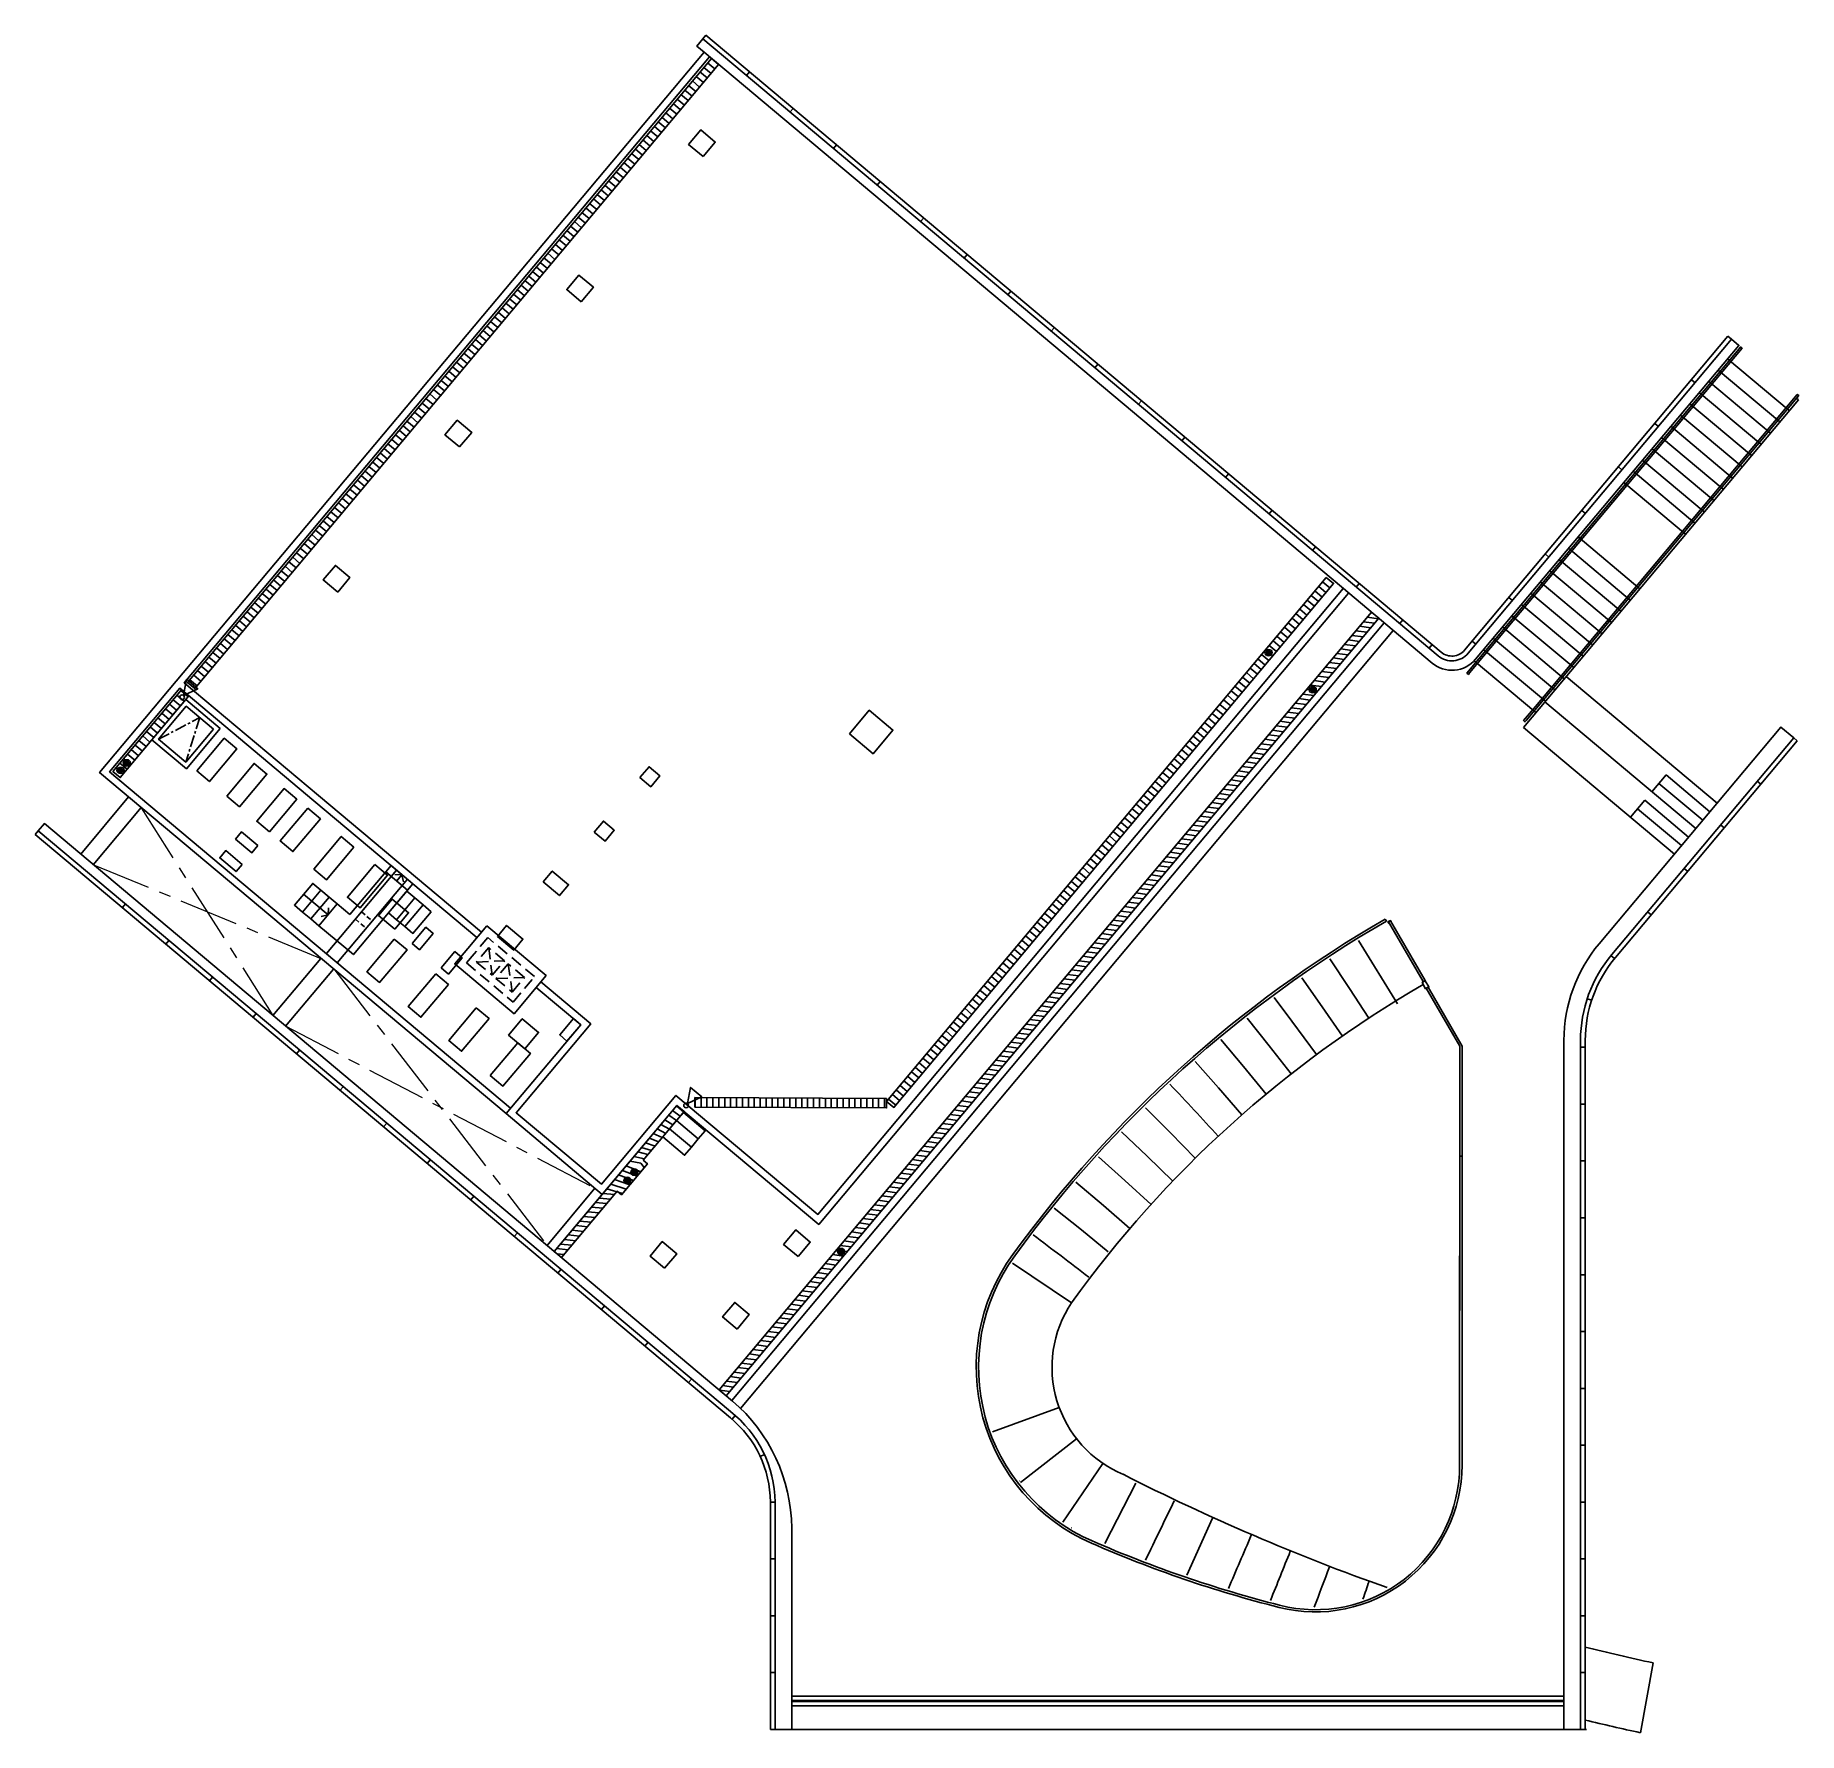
# Model space of a CAD drawing. Header units: millimetres. Extents: x 834154781 to 834285941, y 817892611 to 817980328.
# Drawn here: x 834220865 to 834258089, y 817907406 to 817943238 of the extents above; entities that cross this region are included whole.
import ezdxf

# ---------------------------------------------------------------- set-up
doc = ezdxf.new("R2010")
doc.units = ezdxf.units.MM
doc.header["$LTSCALE"] = 1000
doc.header["$MEASUREMENT"] = 0
for name, pattern in [('CENTER', [2, 1.25, -0.25, 0.25, -0.25]), ('DASHED2', [0.375, 0.25, -0.125]), ('HIDDEN', [0.375, 0.25, -0.125])]:
    doc.linetypes.add(name, pattern=pattern)
for name, color, linetype in [('E6', 6, 'Continuous'), ('VPA220_Wall-Conc', 3, 'Continuous'), ('VPA240_curb', 1, 'Continuous'), ('VPA240_Stair Ramp', 1, 'Continuous'), ('VPA248_Cat Ladder', 7, 'Continuous'), ('VPA315_Door', 1, 'Continuous'), ('VPA342_Handrail', 4, 'Continuous'), ('VPA47A_Ext. Cladding', 6, 'Continuous'), ('VPA47B_Ext Cladding', 6, 'Continuous'), ('VPA520_Drainage', 8, 'Continuous'), ('VPA802_Contour', 8, 'Continuous'), ('VPA914_Boundary', 2, 'Continuous')]:
    doc.layers.add(name, color=color, linetype=linetype)
doc.layers.add('VPA334 Void Area', color=9, linetype='HIDDEN', lineweight=9)
doc.layers.add('VPA520 Drainage', color=1, linetype='Continuous', lineweight=13)

# ---------------------------------------------------------------- blocks, each defined once
blk = doc.blocks.new('PIPE')
at = {"layer": 'VPA520 Drainage'}
for p, q in [((10.53633145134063, 950.2400650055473), (11.96629427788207, 951.6700269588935)), ((10.65971647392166, 949.6058374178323), (12.60052186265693, 951.5466417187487)), ((10.96720788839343, 949.1557160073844), (13.05064305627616, 951.2391503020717)), ((11.41732886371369, 948.8482245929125), (13.35813425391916, 950.789028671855)), ((12.05155644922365, 948.7248391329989), (13.4815194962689, 950.1548013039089))]:
    blk.add_line(p, q, dxfattribs=at)
for radius in [2.008923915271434, 1.473210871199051]:
    blk.add_circle((12.00892554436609, 950.1974327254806), radius, dxfattribs=at)
blk = doc.blocks.new('A$C4F567646')
at = {"layer": 'VPA520_Drainage'}
h = blk.add_hatch(dxfattribs=at)
h.set_pattern_fill('ANSI31', color=256, scale=999.9999999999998, angle=175.0000000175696, style=0)
h.set_pattern_definition([(180, (150.0000005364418, -1374.999999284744), (-7.105427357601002e-14, -125), [])])
edge = h.paths.add_edge_path()
edge.add_line((350.0000004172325, -1493.718053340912), (466.4023017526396, -1493.718053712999))
edge.add_line((466.4023017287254, -1493.718053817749), (466.4022967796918, -2346.067323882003))
edge.add_line((466.4022967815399, -2346.067323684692), (350.0000005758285, -2346.06732367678))
edge.add_line((350.0000004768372, -2346.067323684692), (350.0000005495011, -4174.998781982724))
edge.add_line((350.0000006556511, -4174.998782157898), (150.0000012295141, -4174.998782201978))
edge.add_line((150.0000011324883, -4174.998782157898), (150.0000005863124, -150.0000000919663))
edge.add_line((150.0000006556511, -150), (350.0000004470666, -149.9999996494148))
edge.add_line((350.0000004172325, -149.9999997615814), (350.0000003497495, -1593.002946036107))

msp = doc.modelspace()

# ---------------------------------------------------------------- hatches: boundary and pattern name
at = {"layer": 'VPA520_Drainage'}
h = msp.add_hatch(dxfattribs=at)
h.set_pattern_fill('ANSI31', color=256, scale=999.9999999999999, angle=95, style=0)
h.set_pattern_definition([(140.0000000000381, (834226923.9236577, 817932836.1544421), (-80.34845121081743, -95.75555538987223), [])])
h.paths.add_polyline_path([(834235135.5354118, 817942750.9297802), (834235288.7443005, 817942622.3722587), (834224232.797443, 817929446.4078422), (834224079.5885133, 817929574.9653425)])
h = msp.add_hatch(dxfattribs=at)
h.set_pattern_fill('ANSI31', color=256, scale=999.9999999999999, angle=95, style=0)
h.set_pattern_definition([(140.0000000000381, (834237092.2317346, 817918527.5037223), (-80.34845121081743, -95.75555538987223), [])])
h.paths.add_polyline_path([(834248116.0392354, 817931793.7234359), (834248269.248124, 817931665.1659143), (834238988.1660769, 817920604.4030432), (834238834.9571887, 817920732.9605647)])
at = {"layer": 'VPA520_Drainage', "ltscale": 500}
h = msp.add_hatch(dxfattribs=at)
h.set_pattern_fill('ANSI31', color=256, scale=1000, angle=95, style=0)
h.set_pattern_definition([(140, (444.3057690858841, -372.8168022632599), (-80.34845121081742, -95.75555538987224), [])])
h.paths.add_polyline_path([(834235298.1605995, 817914646.1219754), (834249069.8838384, 817931058.623158), (834249223.0927272, 817930930.0656363), (834235451.3694956, 817914517.5644474)])
at = {"layer": 'VPA520_Drainage'}
h = msp.add_hatch(dxfattribs=at)
h.set_pattern_fill('ANSI31', color=256, scale=999.9999999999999, angle=95, style=0)
h.set_pattern_definition([(140.0000000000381, (834224079.5885266, 817929446.4078258), (-80.34845121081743, -95.75555538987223), [])])
h.paths.add_polyline_path([(834223951.0310056, 817929421.7564644), (834224104.2398943, 817929293.1989428), (834222657.9678178, 817927569.5989817), (834222504.758888, 817927698.1564821)])
h = msp.add_hatch(dxfattribs=at)
h.set_pattern_fill('ANSI31', color=256, scale=999.9999999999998, angle=45.00000001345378, style=0)
h.set_pattern_definition([(90.00000001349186, (834228542.3419609, 817920729.3959793), (-125, -2.935158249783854e-08), [])])
h.paths.add_polyline_path([(834238834.9571886, 817920794.8049122), (834238834.9571888, 817920594.8049124), (834234789.4289615, 817920612.0311631), (834234789.4289615, 817920812.0311626)])

# ---------------------------------------------------------------- linework, layer by layer
at = {"layer": 'E6'}
for points in [[(834228453.5550295, 817925524.7971063), (834228604.0488482, 817925517.412539), (834228637.4541465, 817925370.4873631)], [(834228604.0488482, 817925517.412539), (834228491.5607915, 817925383.354547)], [(834227045.5199448, 817924671.2513671), (834226528.4398103, 817925105.1328642)], [(834227052.9045266, 817924821.7448447), (834227045.5197804, 817924671.2511764), (834226898.5947833, 817924637.8457277)]]:
    msp.add_lwpolyline(points, dxfattribs=at)
at = {"layer": 'VPA220_Wall-Conc'}
msp.add_line((834253282.3576926, 817907475.0467802), (834253482.3576926, 817907475.0467801), dxfattribs=at)
for points in [[(834234982.3265301, 817942879.4872967), (834234829.1176417, 817943008.0448184), (834234957.6751636, 817943161.2537069), (834248669.8706919, 817931655.3554952), (834250477.7970371, 817930138.3251672, 0.4142138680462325), (834251111.7709599, 817930193.8002832), (834251401.0315067, 817930538.5087872), (834256671.8228306, 817936820.1267434), (834256825.0317189, 817936691.5692214), (834251264.9818445, 817930065.2451402, -0.4142196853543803), (834250349.2318451, 817929985.1227144), (834248434.0669525, 817931592.1368698)], [(834220928.8355818, 817926442.3343613), (834220928.8355818, 817926442.3343616), (834225525.1022397, 817922585.6087035), (834233491.9644443, 817915900.617563), (834233491.9644446, 817915900.6175634), (834235539.7532275, 817914184.4172035, -0.2288784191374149), (834236482.3336626, 817912275.0474063), (834236482.3576925, 817907475.0474063), (834236482.3576926, 817907475.0474062), (834236832.3576925, 817907475.0491585), (834236832.3364049, 817911726.7363709, 0.2168864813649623), (834235582.0930389, 817914407.8743998), (834235582.0930389, 817914407.8743999), (834235582.093039, 817914407.8744001), (834221057.3931197, 817926595.5426421), (834220928.835582, 817926442.3343616)]]:
    msp.add_lwpolyline(points, format="xyb", dxfattribs=at)
for points in [[(834234982.3265302, 817942879.4872968), (834222222.9924937, 817927673.5051011), (834230802.690276, 817920474.2839133)], [(834230283.0509149, 817924304.3719906), (834226842.9995956, 817927190.9177829), (834224009.1469364, 817929568.8025035), (834235097.2331967, 817942783.0691555)], [(834248434.0669525, 817931592.1368695), (834234982.3265301, 817942879.4872967)], [(834248587.2758365, 817931463.5793421), (834237402.7714312, 817918134.4060374), (834234407.5376595, 817920647.7055911), (834232832.7080164, 817918770.8967063), (834230802.6902423, 817920474.283873), (834232377.5198848, 817922351.0927567), (834231439.1154433, 817923138.5075774)], [(834248472.36917, 817931559.9974836), (834237384.2829062, 817918345.7308455), (834234389.0491345, 817920859.0303991), (834232814.2194914, 817918982.2215143), (834231014.0150502, 817920492.7723979), (834232588.8446928, 817922369.5812818), (834231535.5335854, 817923253.4142436)], [(834235451.3682148, 817914517.5634549), (834249223.0927272, 817930930.0656363)], [(834235566.2748814, 817914421.1453135), (834249337.9993937, 817930833.6474948)], [(834235566.2748814, 817914421.1453135), (834249337.9993937, 817930833.6474949)], [(834235751.6913241, 817914253.1850686), (834249529.5105046, 817930672.9505926)], [(834230186.6327728, 817924189.4653244), (834226746.5814542, 817927076.0111164), (834223912.728795, 817929453.895837), (834222434.317302, 817927691.9936266), (834230899.108417, 817920589.1905801)], [(834223951.0310173, 817929421.7564563), (834222504.7589047, 817927698.156468)], [(834228489.1423836, 817925613.8288826), (834227010.7309115, 817923851.9266853)], [(834228718.9557173, 817925420.9926006), (834227240.5442452, 817923659.0904033)], [(834253482.3576833, 817907475.0467801), (834253132.3576925, 817907475.0467801), (834253132.357693, 817922020.9286007)], [(834232679.4991276, 817918899.4542283), (834231667.1086683, 817917692.9342612)], [(834232832.7080163, 817918770.8967063), (834231820.317557, 817917564.3767393)], [(834253282.3576926, 817907475.0467801), (834236631.2623602, 817907475.0467801)]]:
    msp.add_lwpolyline(points, dxfattribs=at)
for points in [[(834234962.0315706, 817940677.296316), (834235219.1549667, 817940983.7070845), (834234912.7441984, 817941240.8304807), (834234655.620802, 817940934.419712)], [(834232390.8809541, 817937613.1186931), (834232648.0043501, 817937919.5294617), (834232341.5935816, 817938176.6528579), (834232084.4701854, 817937870.2420892)], [(834229819.7390515, 817934548.9514552), (834230076.8624476, 817934855.3622237), (834229770.4516789, 817935112.4856198), (834229513.328283, 817934806.0748512)], [(834227248.588435, 817931484.7738322), (834227505.7118312, 817931791.1846007), (834227199.3010627, 817932048.3079969), (834226942.1776663, 817931741.8972281)], [(834238051.2142035, 817928490.4488144), (834238469.0261499, 817928988.3777024), (834238966.9550377, 817928570.565756), (834238549.1430916, 817928072.6368681)], [(834233628.2239652, 817927567.5824127), (834233821.0602481, 817927797.3957456), (834234050.873581, 817927604.5594628), (834233858.0372982, 817927374.7461299)], [(834232664.0425507, 817926418.515748), (834232856.8788337, 817926648.329081), (834233086.6921666, 817926455.4927981), (834232893.8558836, 817926225.6794652)], [(834231584.9544697, 817925365.8672248), (834231777.7907526, 817925595.6805577), (834232122.510752, 817925306.4261334), (834231929.6744691, 817925076.6128005)], [(834230395.5387465, 817924438.4297669), (834229993.7964889, 817923959.6519922), (834229720.6117535, 817923634.0831047), (834230973.0944209, 817922583.1253544), (834231648.021421, 817923387.4720246)], [(834230620.7730552, 817924216.8005601), (834230813.609338, 817924446.613893), (834231158.3293375, 817924157.3594687), (834230965.4930546, 817923927.5461358)], [(834234147.4467188, 817917210.7306097), (834234404.5701152, 817917517.1413783), (834234098.1593467, 817917774.2647743), (834233841.0359503, 817917467.8540058)], [(834236965.1485621, 817917457.2830255), (834237222.2719582, 817917763.6937941), (834236915.8611897, 817918020.8171903), (834236658.7377933, 817917714.4064215)], [(834235679.5134908, 817915925.2620615), (834235936.6368867, 817916231.6728301), (834235630.2261182, 817916488.7962264), (834235373.102722, 817916182.3854576)]]:
    msp.add_lwpolyline(points, close=True, dxfattribs=at)
msp.add_lwpolyline([(834253482.3576926, 817907475.0467801), (834253482.3576941, 817922020.3701836, -0.1763341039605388), (834254143.2820306, 817923834.5394291), (834257982.5570823, 817928410.0092897), (834257714.4415269, 817928634.9849528), (834257714.4415269, 817928634.9849527), (834253875.289495, 817924059.6616418, 0.176335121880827), (834253132.357693, 817922020.9286007), (834253132.3576926, 817907475.0467801)], format="xyb", close=True, dxfattribs=at)
at = {"layer": 'VPA220_Wall-Conc', "color": 1}
for points in [[(834221823.4376168, 817925952.755098), (834222836.0431192, 817927159.531342)], [(834222090.0094352, 817925726.760569), (834223102.3995763, 817926933.2801639)], [(834225881.714404, 817922544.705525), (834226894.1045451, 817923751.22512)], [(834226149.8298833, 817922319.729895), (834227162.2200245, 817923526.2494899)]]:
    msp.add_lwpolyline(points, dxfattribs=at)
at = {"layer": 'VPA220_Wall-Conc', "linetype": 'HIDDEN', "ltscale": 0.4}
for points in [[(834227621.3791262, 817924579.6688949), (834227851.19246, 817924386.8326129)], [(834227749.9366475, 817924732.877784), (834227979.7499813, 817924540.041502)]]:
    msp.add_lwpolyline(points, dxfattribs=at)
at = {"layer": 'VPA220_Wall-Conc', "linetype": 'DASHED2'}
for points in [[(834230417.1086922, 817924191.8841586), (834230127.8542659, 817923847.1641599), (834229967.1573629, 817923655.6530498), (834230951.5244759, 817922829.6709636), (834231401.4758108, 817923365.9020787)], [(834230435.5972164, 817923980.5593507), (834230435.5972165, 817923980.5593508), (834230178.4821709, 817923674.1415741), (834230511.7115031, 817923394.5289623), (834230768.8265487, 817923700.946739)], [(834230845.4309947, 817923636.6679807), (834230845.4309949, 817923636.6679808), (834230588.3159493, 817923330.2502041), (834230933.0359533, 817923040.9957734), (834231190.1509988, 817923347.4135501)]]:
    msp.add_lwpolyline(points, close=True, dxfattribs=at)
for points in [[(834230178.4821709, 817923674.1415743), (834230768.8265486, 817923700.946739)], [(834230435.5972164, 817923980.5593508), (834230511.7115033, 817923394.5289624)], [(834230588.3159493, 817923330.2502042), (834231190.1509982, 817923347.4135492)], [(834230845.4309947, 817923636.6679808), (834230933.0359534, 817923040.9957737)]]:
    msp.add_lwpolyline(points, dxfattribs=at)
at = {"layer": 'VPA240_curb'}
for points in [[(834224767.7033567, 817928605.9462663), (834224039.961136, 817929216.5944958), (834223326.4668889, 817928366.285164), (834224054.20911, 817927755.636935)], [(834224626.8201514, 817928593.620583), (834224052.2868192, 817929075.7112905), (834223467.3500942, 817928378.6108474), (834224041.8834267, 817927896.5201402)], [(834228456.1088117, 817924368.7771097), (834228111.3888639, 817924658.0315956), (834228400.6433498, 817925002.7515434), (834228745.3632976, 817924713.4970577)], [(834228819.9798678, 817924063.4529303), (834228973.1887337, 817923934.8953811), (834229262.4432195, 817924279.6153289), (834229109.2343537, 817924408.1728781)], [(834229432.8153309, 817923549.2227334), (834229586.0241965, 817923420.6651841), (834229875.2786824, 817923765.385132), (834229722.0698167, 817923893.9426812)], [(834230174.5533956, 817922704.9115181), (834229596.0444239, 817922015.4716223), (834229864.1599388, 817921790.4959112), (834230442.6689107, 817922479.935807)], [(834231201.052796, 817921843.5759381), (834230856.332848, 817922132.830424), (834231145.5873338, 817922477.5503718), (834231490.3072819, 817922188.295886)]]:
    msp.add_lwpolyline(points, close=True, dxfattribs=at)
at = {"layer": 'VPA240_curb', "linetype": 'CENTER', "ltscale": 0.2}
msp.add_lwpolyline([(834223467.3500942, 817928378.6108474), (834224339.5534854, 817928834.6659367), (834224041.8834265, 817927896.5201403)], dxfattribs=at)
at = {"layer": 'VPA240_curb'}
for points in [[(834224274.2090496, 817927708.1055727), (834224542.3245646, 817927483.1298615), (834225120.8335363, 817928172.5697573), (834224852.7180213, 817928397.5454686), (834224274.2090496, 817927708.1055726)], [(834224906.1956204, 817927177.8056821), (834225484.7045923, 817927867.2455782), (834225752.8201073, 817927642.2698668), (834225174.3111356, 817926952.829971), (834224906.1956207, 817927177.8056821)], [(834225806.2977066, 817926422.5300806), (834225538.1821917, 817926647.5057915), (834226116.6911634, 817927336.9456874), (834226384.8066782, 817927111.9699763), (834225806.2977066, 817926422.5300806)], [(834226614.6199769, 817926919.1336524), (834226036.1110053, 817926229.6937563), (834226304.2265204, 817926004.7180452), (834226882.7354923, 817926694.157941), (834226614.6199769, 817926919.1336524)], [(834225565.251251, 817926135.2619233), (834225436.6937017, 817925982.0530576), (834225091.9737538, 817926271.3075433), (834225220.5313032, 817926424.5164092), (834225565.2512511, 817926135.2619234)], [(834227591.3264962, 817926099.5792757), (834227323.2109809, 817926324.5549872), (834226744.7020092, 817925635.1150913), (834227012.8175244, 817925410.13938), (834227591.326496, 817926099.579276)], [(834225231.0017097, 817925736.9189757), (834225102.4441605, 817925583.71011), (834224757.7242125, 817925872.9645957), (834224886.2817619, 817926026.1734616), (834225231.0017098, 817925736.9189758)], [(834228031.8019847, 817925729.9763218), (834227453.293013, 817925040.536426), (834227721.408528, 817924815.5607147), (834228299.9174999, 817925505.0006107), (834228031.8019847, 817925729.976322)], [(834228443.2927076, 817924157.6122485), (834227864.7837361, 817923468.1723527), (834228132.8992509, 817923243.1966414), (834228711.4082226, 817923932.6365373), (834228443.2927078, 817924157.6122484)], [(834229316.583242, 817923424.8342179), (834228738.0742706, 817922735.394322), (834229006.1897854, 817922510.4186108), (834229584.6987572, 817923199.8585068), (834229316.5832423, 817923424.8342177)], [(834232224.3110191, 817922479.650306), (834232377.5198848, 817922351.0927567), (834232088.2653991, 817922006.3728088), (834231935.0565332, 817922134.9303582), (834232224.311019, 817922479.6503061)], [(834230469.3349584, 817921282.6935916), (834230737.4504734, 817921057.7178804), (834231315.9594452, 817921747.1577764), (834231047.8439301, 817921972.1334873), (834230469.3349584, 817921282.6935916)]]:
    msp.add_lwpolyline(points, dxfattribs=at)
at = {"layer": 'VPA240_Stair Ramp'}
msp.add_line((834258043.9742811, 817935577.3766737), (834258082.2958598, 817935545.2210511), dxfattribs=at)
at = {"layer": 'VPA240_Stair Ramp', "ltscale": 500}
for p, q in [((834248796.2111148, 817924129.2592623), (834249618.521813, 817922794.4618831)), ((834241493.4298648, 817917316.8530123), (834242739.9923648, 817916482.5405123)), ((834242845.7033366, 817913611.1503599), (834241663.8277985, 817912687.4673219)), ((834242554.030426, 817911854.0954299), (834243396.5236145, 817913092.4155126)), ((834243443.9832889, 817911401.2196008), (834244097.807313, 817912674.3879476)), ((834245717.7303938, 817911931.966712), (834245169.6282952, 817910733.977081)), ((834255015.1397461, 817908880.5886362), (834254747.5489459, 817907405.7320725))]:
    msp.add_line(p, q, dxfattribs=at)
for points in [[(834256586.0789101, 817936409.0737361), (834257889.4498, 817935315.4156966)], [(834256187.5505908, 817935934.1261824), (834257490.9015057, 817934840.4849039)], [(834256386.8147504, 817936171.5999593), (834257690.1756529, 817935077.9503002)], [(834255988.2864311, 817935696.6524056), (834257291.6273586, 817934603.0195075)], [(834252277.6326725, 817928628.0837091), (834258082.2958598, 817935545.2210511)], [(834255589.7581117, 817935221.704852), (834256893.0790644, 817934128.0887148)], [(834255789.0222714, 817935459.1786288), (834257092.3532115, 817934365.5541112)], [(834255390.493952, 817934984.2310752), (834256693.8049172, 817933890.6233186)], [(834254991.9656327, 817934509.2835215), (834256295.2566229, 817933415.6925257)], [(834255191.2297924, 817934746.7572984), (834256494.5307701, 817933653.1579221)], [(834254792.701473, 817934271.8097447), (834256095.9824758, 817933178.2271295)], [(834254394.1731536, 817933796.8621911), (834255697.4341816, 817932703.2963368)], [(834254593.4373133, 817934034.3359679), (834255896.7083286, 817932940.761733)], [(834253429.9917357, 817932647.7955292), (834254733.2044374, 817931554.2702254)], [(834253230.727576, 817932410.3217524), (834254533.9302902, 817931316.8048291)], [(834252832.1992567, 817931935.3741988), (834254135.3819959, 817930841.8740364)], [(834253031.4634163, 817932172.8479756), (834254334.6561431, 817931079.3394327)], [(834252433.6709373, 817931460.4266452), (834253736.8337017, 817930366.9432437)], [(834252632.935097, 817931697.900422), (834253936.1078489, 817930604.40864)], [(834252234.4067776, 817931222.9528683), (834253537.5595546, 817930129.4778473)], [(834251835.8784583, 817930748.0053147), (834253139.0112603, 817929654.5470546)], [(834252035.142618, 817930985.4790915), (834253338.2854074, 817929892.012451)], [(834251636.6142986, 817930510.5315379), (834252939.7371131, 817929417.0816582)], [(834251238.0859799, 817930035.5839838), (834252541.1888188, 817928942.1508656)], [(834251437.3501389, 817930273.0577611), (834252740.4629661, 817929179.616262)], [(834253177.5804582, 817929700.5081087), (834256364.5875629, 817927026.2916089)], [(834252727.6065776, 817929164.2959236), (834255914.636241, 817926490.0604947)], [(834252277.6286511, 817928628.078917), (834255464.6849195, 817925953.829381)], [(834255287.2489582, 817927624.8207313), (834254987.7104921, 817927267.8446883)], [(834255137.4794452, 817927446.3323761), (834256064.4057549, 817926668.5488508)], [(834255287.2489582, 817927624.8207313), (834256214.175268, 817926847.0372059)], [(834254837.2976313, 817927088.5896213), (834254537.7591652, 817926731.6135783)], [(834254837.2976313, 817927088.5896213), (834255764.2239411, 817926310.806096)], [(834254687.5281183, 817926910.1012661), (834255614.4403485, 817926132.3295552)], [(834248191.7423648, 817923744.9780123), (834248604.6486148, 817923118.8530123), (834249014.2736148, 817922490.6030123)], [(834247598.3673648, 817923343.7592623), (834248029.4298648, 817922730.0405123), (834248456.0236148, 817922113.1342623)], [(834247016.5548648, 817922925.9467623), (834247391.8986148, 817922424.1342623), (834247909.6462753, 817921720.8109977)], [(834246446.7736148, 817922491.8842623), (834246912.6798648, 817921904.1655123), (834247372.5861148, 817921311.6655123)], [(834245889.5236148, 817922041.8842623), (834246372.1173648, 817921467.7280123), (834246848.2736148, 817920888.2905123)], [(834245345.1798648, 817921576.3217623), (834245843.8986148, 817921016.1655123), (834246336.1486148, 817920450.2592623)], [(834244297.0236148, 817920599.9780123), (834244826.7423648, 817920068.7905123), (834245350.0236148, 817919531.6967623)], [(834243794.0548648, 817920090.0092623), (834244338.3361148, 817919573.9780123), (834244876.8048648, 817919051.8842623)], [(834243305.6798648, 817919566.0092623), (834243864.1486148, 817919065.3842623), (834244417.3361148, 817918558.9155123)], [(834242832.3361148, 817919028.4155123), (834243416.6173648, 817918532.9780123), (834243971.9923648, 817918053.1342623)], [(834242374.3361148, 817918477.6967623), (834242945.7423648, 817918019.4780123), (834243513.8986148, 817917557.3217623)], [(834242476.5339831, 817914274.5108749), (834241068.6427822, 817913756.9712056)]]:
    msp.add_lwpolyline(points, dxfattribs=at)
for centre, radius, start, end in [((834262092.6173644, 817902546.1967627), 23850.00246283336, 120.0164774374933, 144.2414628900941), ((834198603.9298648, 817877026.4155123), 63855.14395377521, 42.29543652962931, 43.64138222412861), ((834106492.7267398, 817738874.3842623), 224497.416151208, 52.51833527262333, 52.8933605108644), ((834244776.0542471, 817915119.8216884), 2449.968125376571, 146.2059513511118, 247.3534116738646), ((834264728.3138483, 817953889.6134186), 46045.17415474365, 243.0046101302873, 250.5604107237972), ((829882005.1642395, 820028457.5405126), 4849023.732963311, 334.1085789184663, 334.1250685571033), ((831507143.6642394, 819089589.0405127), 2981941.04691907, 336.7074368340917, 336.7309557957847), ((831706127.9142394, 818936290.4155127), 2740178.569469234, 338.008993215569, 338.032328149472), ((831706696.1642394, 818869622.1655127), 2716301.400440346, 339.3130091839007, 339.3322902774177), ((831740045.1642395, 818792544.9155126), 2659469.682013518, 340.6241239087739, 340.6326306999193), ((834264728.3138616, 817953889.6134481), 46045.17418717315, 255.9915093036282, 257.8220400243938), ((834264972.0958369, 817954599.126199), 48288.27816669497, 256.3571102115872, 257.7756757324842)]:
    msp.add_arc(centre, radius, start, end, dxfattribs=at)
at = {"layer": 'VPA248_Cat Ladder'}
msp.add_lwpolyline([(834227506.4716187, 817924676.0887489), (834228374.235421, 817925710.2490053), (834228833.8621284, 817925324.5762501), (834227580.4259996, 817923830.7897971), (834226852.6837815, 817924441.4382689), (834227238.3561082, 817924901.0644653), (834227506.4716187, 817924676.0887489)], dxfattribs=at)
for points in [[(834228833.8623348, 817925324.5760767), (834228721.3742625, 817925190.5180712), (834228261.7473484, 817925576.1909997), (834228374.235421, 817925710.2490053)], [(834226893.6361606, 817925190.3189647), (834226507.9634988, 817924730.6923795), (834226335.603529, 817924875.3196273), (834226721.2761865, 817925334.9462142)], [(834227065.996134, 817925045.6917148), (834226680.3234724, 817924586.0651293), (834226507.9635024, 817924730.6923773), (834226893.6361601, 817925190.3189645)], [(834228877.6647096, 817925026.7399197), (834228491.9920478, 817924567.1133342), (834228319.6320775, 817924711.7405813), (834228705.3047351, 817925171.3671682)], [(834227238.3561082, 817924901.0644653), (834226852.6834464, 817924441.4378798), (834226680.3234766, 817924586.0651278), (834227065.996134, 817925045.6917148)], [(834228877.6647096, 817925026.7399197), (834228491.992058, 817924567.1133256), (834228664.35203, 817924422.4860804), (834229050.0246836, 817924882.1126707)], [(834229222.3846552, 817924737.4854243), (834228836.7119937, 817924277.858839), (834228664.3520232, 817924422.4860859), (834229050.0246809, 817924882.1126728)], [(834234400.0496517, 817920327.6369638), (834234859.6763186, 817919941.9643995), (834234715.0491072, 817919769.6043992), (834234255.4224386, 817920155.2769594)], [(834234544.6768632, 817920499.9969639), (834235004.3035302, 817920114.3243995), (834234859.6763186, 817919941.9643995), (834234400.0496501, 817920327.6369597)], [(834234255.4224424, 817920155.2769616), (834234715.0491093, 817919769.6043972), (834234570.4218979, 817919597.244397), (834234110.7952292, 817919982.9169574)]]:
    msp.add_lwpolyline(points, close=True, dxfattribs=at)
at = {"layer": 'VPA315_Door', "ltscale": 500}
for points in [[(834249470.5678167, 817924553.631369), (834249473.0689427, 817924549.3018922), (834249425.4446977, 817924521.7895073), (834249440.451453, 817924495.8126464), (834249436.1219763, 817924493.3115205), (834249418.6140951, 817924523.6178582)], [(834250159.1024786, 817923261.8151897), (834250202.3972429, 817923286.8264548), (834249474.0693917, 817924547.5701009), (834249430.7746272, 817924522.5588355)]]:
    msp.add_lwpolyline(points, close=True, dxfattribs=at)
for points in [[(834249433.275753, 817924518.2293587), (834249428.9462779, 817924515.7282333), (834249433.9485296, 817924507.0692797), (834249436.4496554, 817924502.7398028), (834249440.7791306, 817924505.2409282)], [(834249476.5705216, 817924543.2406176), (834249480.8999968, 817924545.7417425), (834249485.9022486, 817924537.0827888), (834249488.4033747, 817924532.753312), (834249484.0738993, 817924530.2521871)]]:
    msp.add_lwpolyline(points, dxfattribs=at)
at = {"layer": 'VPA334 Void Area', "linetype": 'CENTER'}
for points in [[(834223101.4430217, 817926932.1401864), (834225881.169478, 817922547.9143775)], [(834222091.149146, 817925728.1188234), (834226894.1045451, 817923751.22512)], [(834227163.5749451, 817923527.8642213), (834231667.1094137, 817917692.9351497)], [(834226151.1851987, 817922321.3450971), (834232679.4991276, 817918899.4542283)]]:
    msp.add_lwpolyline(points, dxfattribs=at)
at = {"layer": 'VPA342_Handrail'}
for p, q in [((834250929.5939656, 817913056.7503692), (834250933.3399055, 817921898.394929)), ((834250982.3576928, 817921900.0950377), (834250982.3576927, 817913054.8659387))]:
    msp.add_line(p, q, dxfattribs=at)
for points in [[(834251335.4272035, 817930071.3916632), (834256863.3107158, 817936659.4493376), (834256863.3107158, 817936659.4493375), (834256893.9524934, 817936633.7378331), (834251141.0691144, 817929777.5849131), (834251115.3672869, 817929746.9350066), (834251084.7255094, 817929772.6465112)], [(834252530.1826502, 817929068.8727573), (834258058.1325762, 817935656.8747011), (834258058.1325762, 817935656.8747009), (834258088.774354, 817935631.1631968), (834252335.824561, 817928775.066007), (834252310.1227335, 817928744.4161006), (834252279.4809558, 817928770.1276052)], [(834250205.8988194, 817923280.7651875), (834250280.9325953, 817923150.8808832), (834250211.6609662, 817923110.8628693), (834250136.6271904, 817923240.7471735)]]:
    msp.add_lwpolyline(points, close=True, dxfattribs=at)
for points in [[(834249361.2781739, 817924582.884984), (834249386.2906257, 817924539.5909053)], [(834250884.4581305, 817921983.0044942), (834250227.5529726, 817923120.0429862), (834250265.0405885, 817923141.7007663), (834250934.4581304, 817921983.0044941)], [(834250933.3399055, 817921898.394929), (834250227.5529726, 817923120.0429862), (834250265.0405885, 817923141.7007663), (834250982.3576928, 817921900.0950377)], [(834253132.3576926, 817908175.0467802), (834236832.3541883, 817908175.0467802)], [(834253132.3576926, 817908085.0467802), (834236832.3546388, 817908085.0467802)], [(834253132.3576926, 817908065.0467802), (834236832.354739, 817908065.0467802)], [(834253132.3576926, 817907975.0467802), (834236832.3551896, 817907975.0467802)]]:
    msp.add_lwpolyline(points, dxfattribs=at)
for points in [[(834250929.5939656, 817913056.7503692), (834250932.3576928, 817919580.0513604), (834250982.3576928, 817919580.0513604), (834250982.3576927, 817913054.8659387, -0.4891492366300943), (834247118.646218, 817910050.4117812)], [(834243177.5063788, 817911453.1060266, 0.04057045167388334), (834247130.9641203, 817910098.8706219, 0.4920838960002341), (834250929.5939648, 817913056.7503692)]]:
    msp.add_lwpolyline(points, format="xyb", dxfattribs=at)
for centre, radius, start, end in [((834262092.6173645, 817902546.1967626), 25450.00246283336, 120.0164774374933, 144.0164626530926), ((834262082.1996166, 817902557.8208121), 25384.72614655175, 120.0092432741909, 144.0238660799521), ((834244776.0548645, 817915119.8217626), 4050, 144.0164777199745, 246.4449003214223), ((834244776.0548645, 817915119.8217626), 4000, 144.0164777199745, 246.4449003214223), ((834253485.4611145, 817935097.5717626), 25843.69478711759, 246.4449003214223, 255.7378685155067)]:
    msp.add_arc(centre, radius, start, end, dxfattribs=at)
at = {"layer": 'VPA47A_Ext. Cladding'}
msp.add_line((834236382.3576927, 817907475.0469056), (834236482.3576925, 817907475.0474063), dxfattribs=at)
at = {"layer": 'VPA47A_Ext. Cladding', "ltscale": 500}
for points in [[(834252738.546416, 817932288.1051748), (834252814.9158546, 817932224.0236068)], [(834256516.4712237, 817926507.2238097), (834256439.8667747, 817926571.5025747)], [(834255745.1260948, 817925587.9704758), (834255668.5216434, 817925652.2492427)]]:
    msp.add_lwpolyline(points, dxfattribs=at)
at = {"layer": 'VPA47B_Ext Cladding'}
for p, q in [((834235021.9539173, 817943237.8581426), (834234957.6751636, 817943161.2537069)), ((834256595.2194757, 817936884.4068027), (834256671.8228302, 817936820.1267437)), ((834258059.1615252, 817928345.73053), (834257982.5570934, 817928410.0092807)), ((834220864.5567483, 817926365.7292044), (834220928.8355812, 817926442.3337345)), ((834253607.3576833, 817907475.0467801), (834253482.3576926, 817907475.0467801))]:
    msp.add_line(p, q, dxfattribs=at)
at = {"layer": 'VPA47B_Ext Cladding', "ltscale": 500}
for p, q in [((834235021.9539173, 817943237.8581426), (834250542.0757982, 817930214.9296117)), ((834258059.1615254, 817928345.7305299), (834254219.88648, 817923770.2606745)), ((834235537.9803275, 817914053.2650682), (834220864.5567482, 817926365.7292045)), ((834253582.3576933, 817922018.6645639), (834253582.3576833, 817907475.04678)), ((834236382.3576926, 817907475.0469055), (834236382.333663, 817912275.0467806))]:
    msp.add_line(p, q, dxfattribs=at)
for points in [[(834235876.9284934, 817942389.908573), (834235941.2072495, 817942466.5130115)], [(834236796.1818244, 817941618.5634406), (834236860.4605818, 817941695.1678803)], [(834237715.4351555, 817940847.2183081), (834237779.7139139, 817940923.8227493)], [(834238634.6884866, 817940075.8731756), (834238698.9672462, 817940152.4776181)], [(834239553.9418176, 817939304.5280432), (834239618.2205783, 817939381.132487)], [(834240473.1951487, 817938533.1829107), (834240537.4739106, 817938609.7873559)], [(834241392.4484798, 817937761.8377782), (834241456.7272427, 817937838.4422247)], [(834242311.7018108, 817936990.4926457), (834242375.980575, 817937067.0970937)], [(834251035.178422, 817930258.067118), (834256595.2199162, 817936884.4073277)], [(834243230.9551419, 817936219.1475133), (834243295.2339071, 817936295.7519625)], [(834255823.8884743, 817935965.1507801), (834255900.2963897, 817935901.0369263)], [(834244150.208473, 817935447.8023808), (834244214.4872394, 817935524.4068314)], [(834255052.5529598, 817935045.8893788), (834255128.9512559, 817934981.7835964)], [(834245069.461804, 817934676.4572483), (834245133.7405716, 817934753.0617003)], [(834254281.2174453, 817934126.6279775), (834254357.6061221, 817934062.5302665)], [(834245988.7151351, 817933905.1121159), (834246052.9939038, 817933981.7165692)], [(834246907.9684662, 817933133.7669834), (834246972.247236, 817933210.3714381)], [(834253509.8819306, 817933207.3665762), (834253586.2609884, 817933143.2769367)], [(834247827.2217972, 817932362.4218509), (834247891.5005682, 817932439.026307)], [(834248746.4751283, 817931591.0767184), (834248810.7539004, 817931667.6811758)], [(834251967.2109014, 817931368.8437735), (834252043.5707208, 817931304.7702769)], [(834249665.7284594, 817930819.731586), (834249730.0072325, 817930896.3360448)], [(834250350.5607095, 817930375.6298518), (834250286.4878283, 817930299.2683573)], [(834251195.8753868, 817930449.5823722), (834251272.225587, 817930385.516947)], [(834257287.8163527, 817927426.4771438), (834257211.211906, 817927490.7559067)], [(834256516.4712237, 817926507.2238097), (834256439.8667747, 817926571.5025747)], [(834255745.1260948, 817925587.9704758), (834255668.5216434, 817925652.2492427)], [(834222703.0634222, 817924823.0389546), (834222767.3422446, 817924899.6434721)], [(834254973.7809659, 817924668.7171417), (834254897.1765121, 817924732.9959106)], [(834223622.3167595, 817924051.6938295), (834223686.5955763, 817924128.2983404)], [(834254202.5312477, 817923749.3837487), (834254125.8313808, 817923813.7425786)], [(834224541.5700966, 817923280.3487045), (834224605.848908, 817923356.9532088)], [(834253718.3318331, 817922869.3153696), (834253623.3598162, 817922900.5162053)], [(834225460.8234338, 817922509.0035794), (834225525.1022396, 817922585.6080772)], [(834226380.0767709, 817921737.6584543), (834226444.3555713, 817921814.2629455)], [(834253582.3576932, 817921875.04678), (834253482.3577057, 817921875.0467801)], [(834227299.330108, 817920966.3133292), (834227363.6089029, 817921042.9178139)], [(834253582.3576924, 817920675.04678), (834253482.3577045, 817920675.0467801)], [(834228218.5834452, 817920194.9682041), (834228282.8622346, 817920271.5726823)], [(834229137.8367825, 817919423.6230791), (834229202.1155663, 817919500.2275506)], [(834253582.3576915, 817919475.04678), (834253482.3577033, 817919475.0467801)], [(834230057.0901196, 817918652.277954), (834230121.3688979, 817918728.882419)], [(834253582.3576907, 817918275.04678), (834253482.3577021, 817918275.0467801)], [(834230976.3434567, 817917880.9328289), (834231040.6222296, 817917957.5372874)], [(834231895.5967939, 817917109.5877038), (834231959.8755612, 817917186.1921557)], [(834253582.3576899, 817917075.04678), (834253482.357701, 817917075.0467801)], [(834232814.850131, 817916338.2425787), (834232879.1288929, 817916414.8470241)], [(834253582.3576891, 817915875.04678), (834253482.3576998, 817915875.0467801)], [(834233734.1034683, 817915566.8974537), (834233798.3822246, 817915643.5018924)], [(834234653.3568054, 817914795.5523286), (834234717.6355562, 817914872.1567608)], [(834253582.3576883, 817914675.04678), (834253482.3576986, 817914675.0467801)], [(834235572.5506696, 817914024.1363264), (834235636.8888879, 817914100.8116292)], [(834236167.2283522, 817913237.347857), (834236257.5266503, 817913278.982226)], [(834253582.3576875, 817913475.04678), (834253482.3576974, 817913475.0467801)], [(834236382.333663, 817912275.0467806), (834236482.333663, 817912275.0467807)], [(834253582.3576866, 817912275.04678), (834253482.3576962, 817912275.0467801)], [(834236382.3396704, 817911075.0467806), (834236482.3576893, 817911075.0467807)], [(834253582.3576858, 817911075.04678), (834253482.357695, 817911075.0467801)], [(834236382.3456779, 817909875.0467806), (834236482.3576905, 817909875.0467807)], [(834253582.357685, 817909875.04678), (834253482.3576938, 817909875.0467801)], [(834236382.3516852, 817908675.0467806), (834236482.3576916, 817908675.0467807)], [(834253582.3576841, 817908675.04678), (834253482.3576932, 817908675.0467801)]]:
    msp.add_lwpolyline(points, dxfattribs=at)
msp.add_lwpolyline([(834235537.8316293, 817914053.3888633, -0.2220484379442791), (834236382.3571776, 817912275.2065473, -0.2220484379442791)], format="xyb", dxfattribs=at)
for centre, radius, start, end in [((834250767.046581, 817930483.0480807), 349.999095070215, 230.0009893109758, 320.0010491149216), ((834256304.3724862, 817922019.7510909), 2722.015011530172, 139.9769211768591, 180.0230823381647)]:
    msp.add_arc(centre, radius, start, end, dxfattribs=at)
at = {"layer": 'VPA520_Drainage'}
for points in [[(834235135.5354118, 817942750.9297802), (834235288.7443005, 817942622.3722587), (834224232.797443, 817929446.4078422), (834224079.5885133, 817929574.9653425)], [(834248116.0392354, 817931793.7234359), (834248269.248124, 817931665.1659143), (834238988.1660769, 817920604.4030432), (834238834.9571887, 817920732.9605647)], [(834223951.0310056, 817929421.7564644), (834224104.2398943, 817929293.1989428), (834222657.9678178, 817927569.5989817), (834222504.758888, 817927698.1564821)], [(834238834.9571886, 817920794.8049122), (834238834.9571888, 817920594.8049124), (834234789.4289615, 817920612.0311631), (834234789.4289615, 817920812.0311626)]]:
    msp.add_lwpolyline(points, close=True, dxfattribs=at)
at = {"layer": 'VPA520_Drainage', "ltscale": 500}
msp.add_lwpolyline([(834235298.1605995, 817914646.1219754), (834249069.8838384, 817931058.623158), (834249223.0927272, 817930930.0656363), (834235451.3694956, 817914517.5644474)], close=True, dxfattribs=at)
at = {"layer": 'VPA520_Drainage', "color": 1, "ltscale": 500}
for points in [[(834223993.7449371, 817929303.0754951), (834224060.1740763, 817929642.9188441), (834224295.7974682, 817929444.407844)], [(834234632.1875362, 817920687.6482366), (834234698.6166755, 817921027.4915856), (834234934.2400674, 817920828.9805855)]]:
    msp.add_lwpolyline(points, close=True, dxfattribs=at)
at = {"layer": 'VPA520_Drainage'}
msp.add_lwpolyline([(834233697.0212277, 817919489.8003242), (834233786.1905632, 817919414.9783665), (834233238.3110068, 817918762.0409503), (834233149.141675, 817918836.8629043), (834231973.5271891, 817917435.8201282), (834231820.3183014, 817917564.3776504), (834234407.5376595, 817920647.7055911), (834234560.7465476, 817920519.1480688), (834233697.0212277, 817919489.8003242)], dxfattribs=at)
at = {"layer": 'VPA520_Drainage', "color": 1, "ltscale": 500}
for centre in [(834223964.1894479, 817929262.7459395), (834234602.632047, 817920647.318681)]:
    msp.add_circle(centre, 49.99999990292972, dxfattribs=at)
at = {"layer": 'VPA802_Contour'}
for points in [[(834241639.1964955, 817912719.3169973), (834241649.4136503, 817912724.6188962)], [(834241639.196495, 817912719.3169967), (834241649.4136498, 817912724.6188956)]]:
    msp.add_lwpolyline(points, dxfattribs=at)
for centre in [(834241135.2261503, 817914658.1501462), (834241135.2261498, 817914658.1501456)]:
    msp.add_arc(centre, 3338.048946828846, 298.6451062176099, 298.8006412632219, dxfattribs=at)
at = {"layer": 'VPA914_Boundary', "linetype": 'CENTER', "ltscale": 3, "const_width": 100, "flags": 128}
msp.add_lwpolyline([(834154830.6791258, 817944485.9609259, 0.2491379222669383), (834244612.0262392, 817892678.5393536, 0.2950948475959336), (834271638.6287458, 817908837.581712, 0.01253631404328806), (834273305.1833262, 817912371.0608922), (834285884.2850791, 817951739.1261704), (834260785.9522232, 817980257.5314968), (834250993.0000001, 817971639.0000002, -0.01434174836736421), (834247120.9564996, 817968497.5611182), (834243067.2508724, 817965578.8930237), (834238857.2508342, 817962898.8930762), (834234500.2508409, 817960465.8931077), (834230010.2508314, 817958285.8930409), (834225402.2507913, 817956367.8930581), (834220693.2507999, 817954716.8930352), (834215896.2508686, 817953339.8930609), (834211028.250838, 817952239.8930371), (834206105.25086, 817951420.8930314), (834201143.2508476, 817950885.8930647), (834196158.2508333, 817950635.8930647), (834191168.2508237, 817950672.8931248), (834186188.2508047, 817950995.893079), (834181234.2508085, 817951604.8930466), (834178082.6374431, 817952177.4468827, -0.06035947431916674), (834169305.9999995, 817947579, -0.07028424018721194)], format="xyb", close=True, dxfattribs=at)

# ---------------------------------------------------------------- block references
at = {"layer": 'VPA47A_Ext. Cladding', "rotation": 319.9999997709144}
msp.add_blockref('A$C4F567646', (834234389.0491345, 817920859.0303991), dxfattribs=at)
at = {"layer": 'VPA520_Drainage', "ltscale": 500, "xscale": 37.33341605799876, "yscale": 37.33341605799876, "zscale": 37.33341605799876}
for p in [(834246448.4511654, 817894732.0123171), (834247382.482926, 817893949.7842047), (834222216.1782801, 817892247.3149735), (834222347.6174053, 817892403.9580232), (834237424.8539847, 817882088.026395)]:
    msp.add_blockref('PIPE', p, dxfattribs=at)
at = {"layer": 'VPA520_Drainage', "ltscale": 500, "xscale": 37.33341605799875, "yscale": 37.33341605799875, "zscale": 37.33341605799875, "rotation": 359.999999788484}
for p in [(834233061.2071443, 817883766.7370887), (834232913.4168761, 817883590.6075324)]:
    msp.add_blockref('PIPE', p, dxfattribs=at)

doc.saveas('drawing.dxf')
